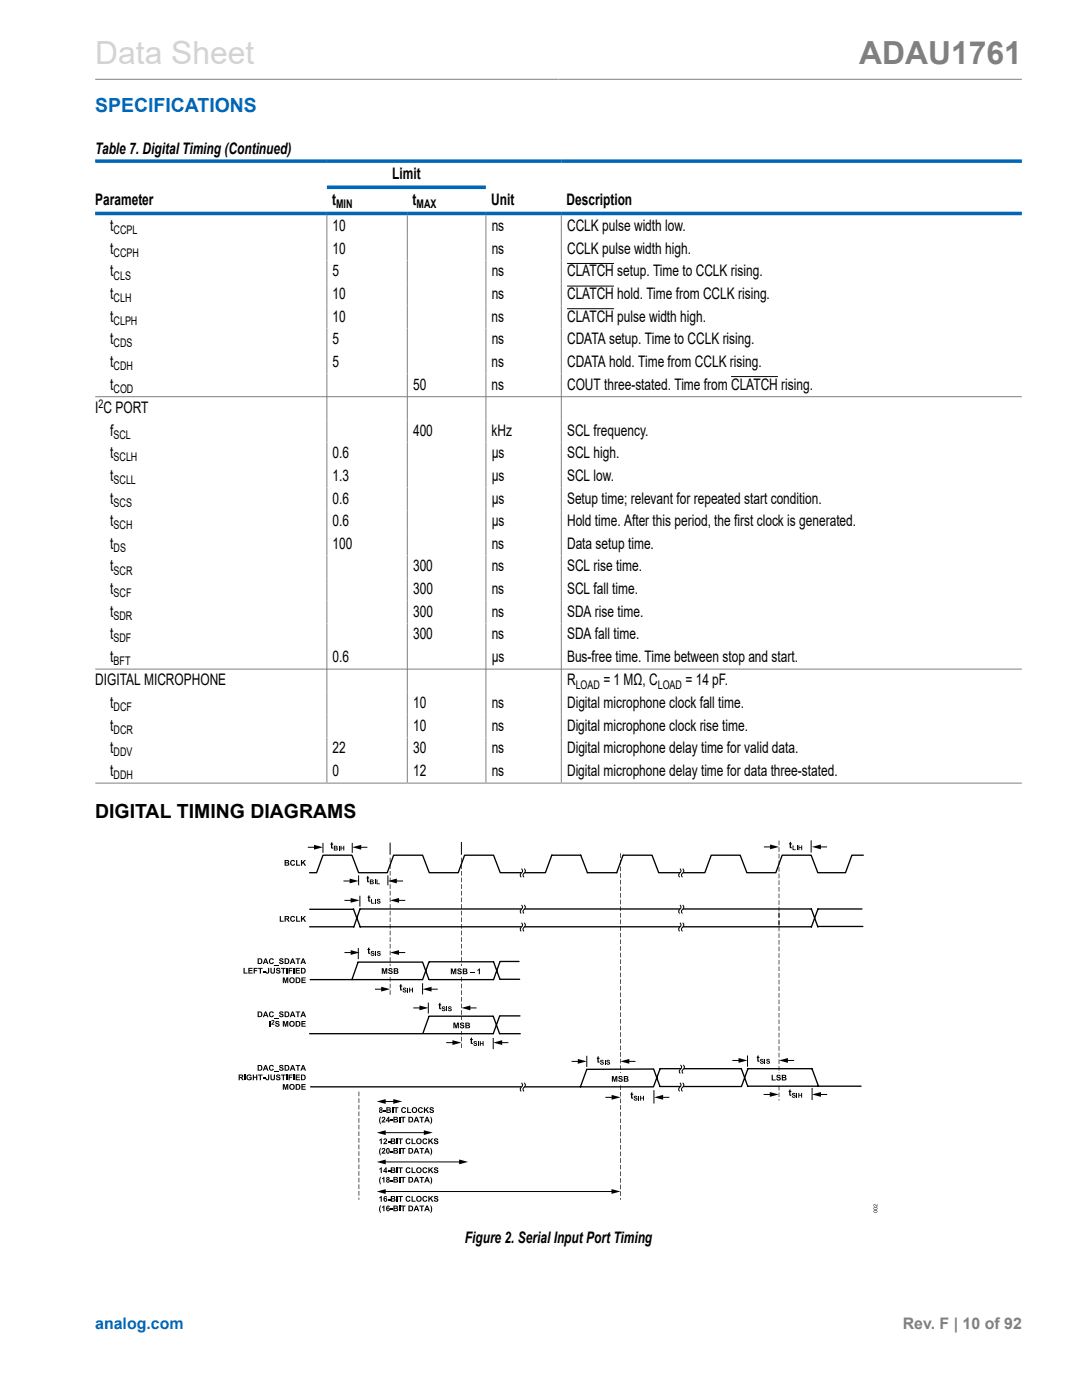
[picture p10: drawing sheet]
<svg xmlns="http://www.w3.org/2000/svg" width="216mm" height="279mm" viewBox="0 0 216 279" stroke-linecap="round" stroke-linejoin="round" font-family="sans-serif">
<defs><g id="words">
<text font-size="6.3" fill="#d3d3d3" x="19" y="12.7">Data Sheet</text>
<text font-size="6.3" fill="#808080" x="171.4" y="12.7">ADAU1761</text>
<text font-size="3.9" fill="#0067b8" x="19" y="22.3">SPECIFICATIONS</text>
<text font-size="3.9" x="19" y="163.3">DIGITAL TIMING DIAGRAMS</text>
<g font-size="3.2">
<text x="19" y="30.8">Table 7. Digital Timing (Continued)</text>
<text x="78.2" y="35.7">Limit</text>
<text x="19" y="40.9">Parameter</text>
<text x="66.3" y="40.9">t</text>
<text x="82.3" y="40.9">t</text>
<text x="98" y="40.9">Unit</text>
<text x="113.1" y="40.9">Description</text>
<text x="22" y="46.1">t</text>
<text x="66.4" y="46.1">10</text>
<text x="98.1" y="46.1">ns</text>
<text x="113.2" y="46.1">CCLK pulse width low.</text>
<text x="22" y="50.6">t</text>
<text x="66.4" y="50.6">10</text>
<text x="98.1" y="50.6">ns</text>
<text x="113.2" y="50.6">CCLK pulse width high.</text>
<text x="22" y="55.2">t</text>
<text x="22" y="59.7">t</text>
<text x="66.4" y="59.7">10</text>
<text x="66.4" y="55.2">5</text>
<text x="98.1" y="59.7">ns</text>
<text x="98.1" y="55.2">ns</text>
<text x="113.2" y="59.7">CLATCH hold. Time from CCLK rising.</text>
<text x="113.2" y="55.2">CLATCH setup. Time to CCLK rising.</text>
<text x="22" y="64.2">t</text>
<text x="66.4" y="64.2">10</text>
<text x="98.1" y="64.2">ns</text>
<text x="113.1" y="64.2">CLATCH pulse width high.</text>
<text x="22" y="68.7">t</text>
<text x="66.4" y="68.7">5</text>
<text x="98.1" y="68.7">ns</text>
<text x="113.2" y="68.7">CDATA setup. Time to CCLK rising.</text>
<text x="22" y="77.7">t</text>
<text x="22" y="73.2">t</text>
<text x="66.4" y="73.2">5</text>
<text x="82.4" y="77.7">50</text>
<text x="98.1" y="73.2">ns</text>
<text x="98.1" y="77.7">ns</text>
<text x="113.1" y="73.2">CDATA hold. Time from CCLK rising.</text>
<text x="113.1" y="77.7">COUT three-stated. Time from CLATCH rising.</text>
<text x="19" y="82.4">I C PORT</text>
<text x="22" y="86.9">f</text>
<text x="82.4" y="86.9">400</text>
<text x="98.1" y="86.9">kHz</text>
<text x="113.1" y="86.9">SCL frequency.</text>
<text x="22" y="91.5">t</text>
<text x="22" y="96">t</text>
<text x="66.4" y="96">1.3</text>
<text x="66.4" y="91.5">0.6</text>
<text x="98.1" y="96">µs</text>
<text x="98.1" y="91.5">µs</text>
<text x="113.2" y="96">SCL low.</text>
<text x="113.2" y="91.5">SCL high.</text>
<text x="22" y="100.5">t</text>
<text x="66.4" y="100.5">0.6</text>
<text x="98.1" y="100.5">µs</text>
<text x="113.2" y="100.5">Setup time; relevant for repeated start condition.</text>
<text x="22" y="105">t</text>
<text x="66.4" y="105">0.6</text>
<text x="98.1" y="105">µs</text>
<text x="113.2" y="105">Hold time. After this period, the first clock is generated.</text>
<text x="22" y="109.5">t</text>
<text x="66.4" y="109.5">100</text>
<text x="98.1" y="109.5">ns</text>
<text x="113.2" y="109.5">Data setup time.</text>
<text x="22" y="118.6">t</text>
<text x="22" y="114">t</text>
<text x="82.4" y="114">300</text>
<text x="82.4" y="118.6">300</text>
<text x="98.1" y="114">ns</text>
<text x="98.1" y="118.6">ns</text>
<text x="113.1" y="114">SCL rise time.</text>
<text x="113.2" y="118.6">SCL fall time.</text>
<text x="22" y="123.1">t</text>
<text x="82.4" y="123.1">300</text>
<text x="98.1" y="123.1">ns</text>
<text x="113.2" y="123.1">SDA rise time.</text>
<text x="22" y="127.6">t</text>
<text x="82.4" y="127.6">300</text>
<text x="98.1" y="127.6">ns</text>
<text x="113.2" y="127.6">SDA fall time.</text>
<text x="19" y="136.8">DIGITAL MICROPHONE</text>
<text x="22" y="132.1">t</text>
<text x="66.4" y="132.1">0.6</text>
<text x="98.1" y="132.1">µs</text>
<text x="113.2" y="132.1">Bus-free time. Time between stop and start.</text>
<text x="113.2" y="136.8">R</text>
<text x="120.4" y="136.8">= 1 MΩ, C</text>
<text x="136.8" y="136.8">= 14 pF.</text>
<text x="22" y="141.3">t</text>
<text x="82.4" y="141.3">10</text>
<text x="98.1" y="141.3">ns</text>
<text x="113.2" y="141.3">Digital microphone clock fall time.</text>
<text x="22" y="145.8">t</text>
<text x="82.4" y="145.8">10</text>
<text x="98.1" y="145.8">ns</text>
<text x="113.1" y="145.8">Digital microphone clock rise time.</text>
<text x="22" y="150.3">t</text>
<text x="22" y="154.9">t</text>
<text x="66.4" y="154.9">0</text>
<text x="66.4" y="150.3">22</text>
<text x="82.4" y="154.9">12</text>
<text x="82.4" y="150.3">30</text>
<text x="98.1" y="154.9">ns</text>
<text x="98.1" y="150.3">ns</text>
<text x="113.1" y="154.9">Digital microphone delay time for data three-stated.</text>
<text x="113.2" y="150.3">Digital microphone delay time for valid data.</text>
<text x="92.8" y="248.1">Figure 2. Serial Input Port Timing</text>
</g>
<text font-size="3.2" fill="#0067b8" x="19" y="265.3">analog.com</text>
<text font-size="3.2" fill="#808080" x="180.1" y="265.3">Rev. F | 10 of 92</text>
<g font-size="2.4">
<text x="67.1" y="41.5">MIN</text>
<text x="83.1" y="41.5">MAX</text>
<text x="22.7" y="46.8">CCPL</text>
<text x="22.7" y="51.3">CCPH</text>
<text x="22.7" y="55.8">CLS</text>
<text x="22.7" y="60.3">CLH</text>
<text x="22.7" y="64.8">CLPH</text>
<text x="22.7" y="69.3">CDS</text>
<text x="22.7" y="73.9">CDH</text>
<text x="19.7" y="81.4">2</text>
<text x="22.7" y="78.4">COD</text>
<text x="22.7" y="87.6">SCL</text>
<text x="22.7" y="92.1">SCLH</text>
<text x="22.7" y="96.6">SCLL</text>
<text x="22.7" y="101.1">SCS</text>
<text x="22.7" y="105.6">SCH</text>
<text x="22.7" y="110.2">DS</text>
<text x="22.7" y="119.2">SCF</text>
<text x="22.7" y="114.7">SCR</text>
<text x="22.7" y="123.7">SDR</text>
<text x="22.7" y="128.2">SDF</text>
<text x="22.7" y="132.7">BFT</text>
<text x="114.9" y="137.4">LOAD</text>
<text x="131.2" y="137.4">LOAD</text>
<text x="22.7" y="141.9">DCF</text>
<text x="22.7" y="146.5">DCR</text>
<text x="22.7" y="151">DDV</text>
<text x="22.7" y="155.5">DDH</text>
</g>
</g></defs>
<path d="M19 15.8h184.9M65.2 43v113.2M81.3 43v113.2M97 43v113.2M112 43v113.2M19 79.2h184.9M19 133.5h184.9M19 156.3h184.9" fill="none" stroke="#808080" stroke-width=".2"/>
<path d="M113.2 52.6h9.3M113.2 57.1h9.3M113.2 61.6h9.3M145.9 75.2h9.3M64.4 168.3v1.8M70.3 168.3v1.8M71.8 178.9v1.9M77.8 168.3v2.2M92.1 168.1v2.4M71.5 189.3v2M155.4 182.2v.8M155.4 183.8v.8" fill="none" stroke="#000" stroke-width=".2"/>
<path d="M19 32.2h184.9M65.2 37.4h31.8M19 42.6h184.9" fill="none" stroke="#0067b8" stroke-width=".71"/>
<path d="M61.8 181.5h8.7l1.4 3.5h90M61.8 185h8.7M71.8 181.5l-1.2 3.5M71.9 181.4h90M161.9 181.5l1.3 3.5M163.2 181.5l-1.3 3.5M163.3 181.4h8.6M163.3 184.9h8.8" fill="none" stroke="#000" stroke-width=".26"/>
<g fill="#000">
<path d="M58 171.8l.6-.2 .3 .3-.2 .1-.1-.1a.33 .33 0 0 0-.5 .3 .33 .33 0 0 0 .5 .3l.1-.1h.2a.55 .55 0 0 1-.9 .2 .55 .55 0 0 1 0-.8zM59.1 171.6h.2v1h.6v.2h-.8zM60.1 171.6h.2v.5l.4-.5h.4l-.5 .5 .5 .7h-.3l-.3-.6-.2 .2v.4h-.2zM48.6 193.2h.2v.9h.6v.2h-.8zM49.6 193.2h.8v.2h-.6v.2h.6v.2h-.6v.3h.6v.2h-.8zM50.6 193.2h.8v.2h-.6v.2h.5v.2h-.5v.5h-.2zM51.5 193.2h.9v.2h-.3v.9h-.3v-.9h-.3zM52.5 193.8h.5v.2h-.5zM53.5 193.2h.2v.7a.37 .37 0 0 1-.3 .4 .37 .37 0 0 1-.4-.4l.5 .2zM54 193.2h.2v.6a.24 .24 0 0 0 .2 .3 .24 .24 0 0 0 .2-.3v-.6h.3v.6a.46 .46 0 0 1-.5 .5 .46 .46 0 0 1-.4-.5zM53.8 191.4l.6-.1 .2 .3h-.2l-.1-.1a.33 .33 0 0 0-.4 .3 .33 .33 0 0 0 .5 .3v-.1h.2a.55 .55 0 0 1-.8 .3 .55 .55 0 0 1 0-.9zM54.7 192.6h.9v.1h-.9z"/>
<path d="M55.2 193.2h.5l.2 .1v.2h-.2l-.3-.2-.1 .1 .1 .1a.43 .43 0 0 1 .6 .6 .43 .43 0 0 1-.8 .1l-.1-.3h.2a.22 .22 0 0 0 .2 .3 .22 .22 0 0 0 .2-.3 .43 .43 0 0 1-.5-.2 .43 .43 0 0 1 0-.5zM55.8 191.3h.5l.2 .1 .1 .2h-.3l-.3-.2-.1 .1 .1 .1a.43 .43 0 0 1 .6 .6 .43 .43 0 0 1-.8 .1l-.1-.3h.2a.22 .22 0 0 0 .2 .3 .22 .22 0 0 0 .2-.3 .43 .43 0 0 1-.5-.2 .43 .43 0 0 1 0-.5zM55.8 182.8h.3v1h.5v.1h-.8zM56.1 193.2h.9v.2h-.3v.9h-.3v-.9h-.3zM56.4 195.1h.4l.2 .7 .2-.7h.3v1.1h-.2v-.9l-.2 .9h-.2l-.3-.9v.9h-.2zM57.1 193.2h.3v1.1h-.3zM57.6 193.2h.8v.2h-.6v.2h.5v.2h-.5v.5h-.2zM58.5 193.2h.3v1.1h-.3zM58 182.9l.6-.1 .3 .3-.2 .1-.1-.2a.33 .33 0 0 0-.5 .4 .33 .33 0 0 0 .5 .2l.1-.1 .2 .1a.55 .55 0 0 1-.9 .2 .55 .55 0 0 1 0-.9zM59 193.2h.8v.2h-.6v.2h.6v.2h-.6v.3h.7v.2h-.9zM59.1 182.8h.2v1h.6v.1h-.8zM59 191.3h.9v.1h-.3v1h-.3v-1h-.3z"/>
<path d="M60.1 182.8h.2v.5l.4-.5h.4l-.5 .5 .5 .6h-.3l-.3-.5-.2 .2v.3h-.2zM60.1 195.1h.9v.2h-.6v.2h.5v.2h-.5v.3h.6v.2h-.9z"/>
<path d="M56.8 171.6l.8 .1 .1 .2-.2 .3a.35 .35 0 0 1 .2 .5 .35 .35 0 0 1-.5 .1h-.4zM57 171.8v.3l.5-.1-.1-.2zM57 172.3v.3l.5-.1-.1-.2z"/>
<path d="M51.4 191.3h.4a.57 .57 0 0 1 .6 .5 .57 .57 0 0 1-.6 .6h-.4zM51.6 191.4v.8a.39 .39 0 0 0 .5-.4 .39 .39 0 0 0-.5-.4z"/>
<path d="M52.9 191.3h.2l.5 1.1h-.3l-.1-.3h-.4l-.1 .3h-.3zM53 191.5l-.2 .4h.4z"/>
<path d="M56.8 191.3h.4a.57 .57 0 0 1 .5 .5 .57 .57 0 0 1-.5 .6h-.4zM57 191.4v.8a.39 .39 0 0 0 .5-.4 .39 .39 0 0 0-.5-.4z"/>
<path d="M56.8 182.8h.5a.33 .33 0 0 1 .4 .2 .33 .33 0 0 1-.3 .4l.4 .5h-.3l-.4-.4-.1 .4h-.2zM57 183v.3l.5-.1-.1-.2z"/>
<path d="M57.7 195.6a.6 .6 0 0 1 1.2 0 .6 .6 0 0 1-1.2 0zM57.9 195.6a.4 .4 0 0 0 .8 0 .4 .4 0 0 0-.8 0z"/>
<path d="M58.3 191.3h.2l.5 1.1h-.3l-.1-.3h-.4l-.1 .3h-.3zM58.4 191.5l-.2 .4h.3z"/>
<path d="M59 195.1h.4a.57 .57 0 0 1 .5 .5 .57 .57 0 0 1-.5 .6h-.4zM59.2 195.3v.7a.39 .39 0 0 0 .5-.4 .39 .39 0 0 0-.5-.3z"/>
<path d="M60 193.2h.5a.57 .57 0 0 1 .5 .5 .57 .57 0 0 1-.5 .6h-.5zM60.3 193.4v.7a.39 .39 0 0 0 .5-.4 .39 .39 0 0 0-.5-.3z"/>
<path d="M60.4 191.3h.2l.5 1.1h-.3l-.1-.3h-.4l-.1 .3h-.3zM60.5 191.5l-.2 .4h.4z"/>
</g>
<path d="M153 214.2h4.8v1.9h-4.8z" fill="#fff"/>
<g fill="#000">
<path d="M66 168.2l.3-.2v.4h.2v.2h-.2v.5l.2 .2-.4-.1-.1-.6h-.1zM67.6 168.8h.2v.9h-.2zM67.9 168.8h.2v.4h.4v-.4h.2v.9h-.2v-.4h-.4v.4h-.2zM48.8 214.4h.2v1.2h-.2zM49.3 214.6l.6-.2 .3 .4h-.2a.32 .32 0 0 0-.5 0 .32 .32 0 0 0 0 .4 .32 .32 0 0 0 .5 0h-.3v-.2h.5v.4a.62 .62 0 0 1-.9 .1 .62 .62 0 0 1 0-.9zM50.4 214.4h.3v.5h.4v-.5h.2v1.2h-.2v-.5h-.4v.5h-.3zM51.5 214.4h.9v.2h-.3v1h-.3v-1h-.3zM52.5 215.1h.5v.2h-.5zM53.5 214.4h.2v.8a.37 .37 0 0 1-.3 .4 .37 .37 0 0 1-.4-.4l.5 .2zM53.7 203.8h.3v1.1h-.3zM54 214.4h.2v.7a.24 .24 0 0 0 .2 .3 .24 .24 0 0 0 .2-.3v-.7h.3v.6a.46 .46 0 0 1-.5 .6 .46 .46 0 0 1-.4-.5zM53.8 202l.6-.1 .2 .3h-.2l-.1-.1a.33 .33 0 0 0-.4 .3 .33 .33 0 0 0 .5 .3v-.1h.2a.55 .55 0 0 1-.8 .3 .55 .55 0 0 1 0-.9z"/>
<path d="M53.8 212.7l.6-.1 .2 .3h-.2l-.1-.1a.33 .33 0 0 0-.4 .3 .33 .33 0 0 0 .5 .3v-.1h.2a.55 .55 0 0 1-.8 .2 .55 .55 0 0 1 0-.8zM54.7 203.2h.9v.1h-.9zM54.7 213.8h.9v.2h-.9zM54.2 203.6a.37 .37 0 0 1 .5 .3 .37 .37 0 0 1-.3 .4h.4v.2h-.7l.2-.3a.32 .32 0 0 0 .2-.5l-.4 .1zM55 203.8h.5l.2 .1 .1 .2h-.3l-.3-.2-.1 .1 .1 .2a.43 .43 0 0 1 .6 .5 .43 .43 0 0 1-.8 .1l-.1-.3h.2a.22 .22 0 0 0 .2 .3 .22 .22 0 0 0 .2-.3 .43 .43 0 0 1-.5-.2 .43 .43 0 0 1 0-.5zM55.2 214.5l.5-.1 .2 .2v.2h-.2l-.3-.2-.1 .1 .1 .1a.43 .43 0 0 1 .6 .6 .43 .43 0 0 1-.8 .1l-.1-.3h.2a.22 .22 0 0 0 .2 .2 .22 .22 0 0 0 .2-.2 .43 .43 0 0 1-.5-.2 .43 .43 0 0 1 0-.5zM55.8 201.9h.5l.2 .1 .1 .2h-.3l-.3-.2-.1 .1 .1 .1a.43 .43 0 0 1 .6 .6 .43 .43 0 0 1-.8 .1l-.1-.3h.2a.22 .22 0 0 0 .2 .3 .22 .22 0 0 0 .2-.3 .43 .43 0 0 1-.5-.2 .43 .43 0 0 1 0-.5zM55.8 212.6l.5-.1 .2 .2 .1 .2h-.3l-.3-.2-.1 .1 .1 .1a.43 .43 0 0 1 .6 .6 .43 .43 0 0 1-.8 .1l-.1-.3h.2a.22 .22 0 0 0 .2 .2 .22 .22 0 0 0 .2-.2 .43 .43 0 0 1-.5-.2 .43 .43 0 0 1 0-.5zM56.1 214.4h.9v.2h-.3v1h-.3v-1h-.3zM56.4 203.8h.4l.2 .7 .2-.7h.3v1.1h-.2v-.9l-.2 .9h-.2l-.3-.9v.9h-.2zM56.4 216.4h.4l.2 .7 .2-.7h.3v1.1h-.2v-.9l-.2 .9h-.2l-.3-.9v.9h-.2zM57.1 214.4h.3v1.2h-.3z"/>
<path d="M57.6 214.4h.8v.2h-.6v.3h.5v.2h-.5v.5h-.2zM58.5 214.4h.3v1.2h-.3zM59 214.4h.8v.2h-.6v.3h.6v.2h-.6v.3h.7v.2h-.9zM59 201.9h.9v.2h-.3v.9h-.3v-.9h-.3zM59 212.5h.9v.2h-.3v1h-.3v-1h-.3zM60.1 203.8h.9v.2h-.6v.2h.5v.2h-.5v.3h.6v.2h-.9zM60.1 216.4h.9v.1h-.6v.3h.5v.2h-.5v.3h.6v.2h-.9z"/>
<path d="M66.6 168.8l.7 .1-.1 .3 .2 .3-.1 .2h-.7zM66.8 168.9v.3l.4-.1-.1-.1zM66.8 169.3v.3l.4-.1-.1-.2z"/>
<path d="M47.6 214.4h.5a.33 .33 0 0 1 .4 .3 .33 .33 0 0 1-.3 .4l.4 .5h-.2l-.5-.5-.1 .5h-.2zM47.8 214.6v.3h.5l-.1-.2z"/>
<path d="M51.4 201.9h.4a.57 .57 0 0 1 .6 .5 .57 .57 0 0 1-.6 .6h-.4zM51.6 202.1v.7a.39 .39 0 0 0 .5-.4 .39 .39 0 0 0-.5-.3z"/>
<path d="M51.4 212.5h.4a.57 .57 0 0 1 .6 .6 .57 .57 0 0 1-.6 .6h-.4zM51.6 212.7v.8a.39 .39 0 0 0 .5-.4 .39 .39 0 0 0-.5-.4z"/>
<path d="M52.9 201.9h.2l.5 1.1h-.3l-.1-.3h-.4l-.1 .3h-.3zM53 202.1l-.2 .4h.4z"/>
<path d="M52.9 212.5h.2l.5 1.2h-.3l-.1-.3h-.4l-.1 .3h-.3zM53 212.8l-.2 .4h.4z"/>
<path d="M56.8 201.9h.4a.57 .57 0 0 1 .5 .5 .57 .57 0 0 1-.5 .6h-.4zM57 202.1v.7a.39 .39 0 0 0 .5-.4 .39 .39 0 0 0-.5-.3z"/>
<path d="M56.8 212.5h.4a.57 .57 0 0 1 .5 .6 .57 .57 0 0 1-.5 .6h-.4zM57 212.7v.8a.39 .39 0 0 0 .5-.4 .39 .39 0 0 0-.5-.4z"/>
<path d="M57.7 204.3a.6 .6 0 0 1 1.2 0 .6 .6 0 0 1-1.2 0zM57.9 204.3a.4 .4 0 0 0 .8 0 .4 .4 0 0 0-.8 0z"/>
<path d="M57.7 216.9a.6 .6 0 0 1 1.2 0 .6 .6 0 0 1-1.2 0zM57.9 216.9a.4 .4 0 0 0 .8 0 .4 .4 0 0 0-.8 0z"/>
<path d="M58.3 201.9h.2l.5 1.1h-.3l-.1-.3h-.4l-.1 .3h-.3zM58.4 202.1l-.2 .4h.3z"/>
<path d="M58.3 212.5h.2l.5 1.2h-.3l-.1-.3h-.4l-.1 .3h-.3zM58.4 212.8l-.2 .4h.3z"/>
<path d="M59 203.8h.4a.57 .57 0 0 1 .5 .5 .57 .57 0 0 1-.5 .6h-.4zM59.2 204v.7a.39 .39 0 0 0 .5-.4 .39 .39 0 0 0-.5-.3z"/>
<path d="M59 216.4h.4a.57 .57 0 0 1 .5 .5 .57 .57 0 0 1-.5 .6h-.4zM59.2 216.5v.8a.39 .39 0 0 0 .5-.4 .39 .39 0 0 0-.5-.4z"/>
<path d="M60 214.4h.5a.57 .57 0 0 1 .5 .6 .57 .57 0 0 1-.5 .6h-.5zM60.3 214.6v.8a.39 .39 0 0 0 .5-.4 .39 .39 0 0 0-.5-.4z"/>
<path d="M60.4 201.9h.2l.5 1.1h-.3l-.1-.3h-.4l-.1 .3h-.3zM60.5 202.1l-.2 .4h.4z"/>
<path d="M60.4 212.5h.2l.5 1.2h-.3l-.1-.3h-.4l-.1 .3h-.3zM60.5 212.8l-.2 .4h.4z"/>
</g>
<path d="M71.6 174.8v1.8M77.4 174.8v1.8" fill="none" stroke="#000" stroke-width=".2"/>
<g fill="#fff">
<path d="M75 193h5.6v1.8h-5.6z"/>
<path d="M88.6 193h7.4v1.9h-7.4z"/>
</g>
<path d="M84.3 196.3v2.1M85.5 200.2v2" fill="none" stroke="#000" stroke-width=".2"/>
<path d="M89.3 203.6h5.6v2.1h-5.6z" fill="#fff"/>
<path d="M98.4 207.2v2.1M117.1 210.8v2M130.5 217.7v2.4M149.2 210.7v2.1M162 217.2v2.2" fill="none" stroke="#000" stroke-width=".2"/>
<g fill="none" stroke="#000" stroke-width=".26">
<path d="M124.3 170.7l-1.2 3.5h-5.9l-1.3-3.5h-5.8l-1.3 3.5h-9l-1.3-3.5h-5.8l-1.3 3.5h-5.7l-1.4-3.5h-5.8l-1.2 3.5h-5.7l-1.4-3.5h-5.8l-1.2 3.5h-1.4M124.4 170.7h5.7l1.3 3.5h9.2l1.3-3.5h5.8l1.3 3.5h5.8l1.3-3.5h5.8l1.3 3.5h5.5l1.3-3.5h2.3M71.4 192h12.8M71.4 192.1l-1.2 3.4M84.3 192l1.3 3.5M85.6 192l-1.3 3.5h-22.4M85.7 191.9h12.8l1.3 3.5M99.8 191.9l-1.3 3.6h-12.8M99.8 191.9h3.8M99.8 195.4h3.9M62 216.9h68.4M85.6 202.8h12.8"/>
<path d="M85.6 202.9l-1.2 3.3M98.4 202.8l1.3 3.5M99.7 202.8l-1.3 3.5h-36.6M99.8 206.3h4M99.8 202.7h4M130.3 213.3l-13.2 .1-1.3 3.5M130.4 213.3l1.3 3.5h16.2M131.7 213.3l-1.3 3.5M131.7 213.3h16.2M147.9 213.3l1.3 3.5M149.2 213.3l-1.3 3.5M149.2 213.3h12.8"/>
<path d="M149.3 216.8h22.5M162 213.3l1.3 3.5"/>
</g>
<path d="M121 214.4h5.5v1.9h-5.5z" fill="#fff"/>
<g fill="#000">
<path d="M62.7 168.6l1.7 .5-1.7 .5zM69.8 175.3l1.8 .5-1.8 .5zM70.3 169.1l1.8-.5v1zM73.2 174.9l.3-.1v.3h.2v.2h-.2v.5l.2 .3-.4-.1-.1-.7h-.1zM73.5 178.8l.2-.2v.4h.2v.2h-.2v.5l.2 .2-.4-.1v-.6h-.1zM74.8 175.5h.1v1h-.1zM75.1 175.5h.2v.8h.5v.2h-.7zM77.4 175.8l1.8-.5v1zM153.7 168.5l1.7 .5-1.7 .5zM157.6 168.1l.2-.1v.3h.2v.2h-.2v.5l.2 .3-.4-.1v-.7h-.1zM158.1 168.7h.2v.8h.5v.2h-.7zM158.9 168.7h.2v1h-.2z"/>
<path d="M159.3 168.7h.2v.4h.4v-.4h.2v1h-.2v-.4h-.4v.4h-.2zM162 169l1.8-.5v1zM70 179.2l1.8 .5-1.8 .5zM70 189.6l1.8 .5-1.8 .5zM73.4 189.2l.3-.1v.3h.2v.2h-.2v.5l.2 .2-.4-.1-.1-.6h-.1zM74.1 189.9l.4-.1 .2 .3-.4-.2-.1 .2a.39 .39 0 0 1 .5 .3 .39 .39 0 0 1-.3 .4 .39 .39 0 0 1-.4-.4h.1a.18 .18 0 0 0 .2 .2 .18 .18 0 0 0 .2-.2h-.1a.34 .34 0 0 1-.3-.2 .34 .34 0 0 1 0-.3zM74 179.4h.2v.8h.5v.1h-.7zM74.8 179.4h.2v.9h-.2zM74.9 189.8h.2v1h-.2zM75.3 179.4h.4l.2 .3-.4-.2-.1 .2a.39 .39 0 0 1 .5 .3 .39 .39 0 0 1-.3 .4 .39 .39 0 0 1-.4-.4h.2a.18 .18 0 0 0 .1 .2 .18 .18 0 0 0 .2-.2 .34 .34 0 0 1-.4-.2 .34 .34 0 0 1 0-.4zM75.3 189.9l.4-.1 .2 .3-.3-.2-.2 .2a.39 .39 0 0 1 .6 .3 .39 .39 0 0 1-.4 .4 .39 .39 0 0 1-.4-.4h.2a.18 .18 0 0 0 .2 .2 .18 .18 0 0 0 .1-.2 .34 .34 0 0 1-.4-.2 .34 .34 0 0 1 0-.3zM76.1 196.9l1.7 .5-1.7 .5z"/>
<path d="M77.8 179.7l1.8-.5v1zM77.8 190.1l1.8-.5v1zM79.8 196.5l.3-.1v.3h.2v.2h-.2v.5l.2 .2h-.5v-.7h-.1zM80.5 197.2l.4-.1 .2 .3-.4-.1-.1 .1a.39 .39 0 0 1 .5 .3 .39 .39 0 0 1-.3 .4 .39 .39 0 0 1-.5-.3l.2-.1a.18 .18 0 0 0 .2 .2 .18 .18 0 0 0 .2-.2h-.1a.34 .34 0 0 1-.3-.1 .34 .34 0 0 1 0-.4zM81.3 197.1h.2v1h-.2zM81.6 197.1h.2v.4h.4v-.4h.2v1h-.2v-.5h-.4v.5h-.2zM84.3 197.4l1.8-.5v1zM75.2 219.8l1.8-.4v.9zM83.7 200.7l1.8 .4-1.8 .5zM87.6 200.3l.3-.2v.3h.1v.2h-.1v.5l.2 .3-.5-.1v-.7h-.1zM88.3 200.9h.4l.2 .2-.4-.1-.1 .1a.39 .39 0 0 1 .5 .3 .39 .39 0 0 1-.3 .5 .39 .39 0 0 1-.5-.4h.2a.18 .18 0 0 0 .2 .2 .18 .18 0 0 0 .2-.3h-.1a.34 .34 0 0 1-.3-.1 .34 .34 0 0 1 0-.4zM89.1 200.9h.1v.9h-.1z"/>
<path d="M89.5 200.9h.4l.2 .2-.3-.1-.2 .1a.39 .39 0 0 1 .5 .3 .39 .39 0 0 1-.3 .5 .39 .39 0 0 1-.4-.4h.2a.18 .18 0 0 0 .2 .2 .18 .18 0 0 0 .1-.3 .34 .34 0 0 1-.4-.1 .34 .34 0 0 1 0-.4zM90.3 207.6l1.8 .5-1.8 .5zM92.1 201.1l1.8-.4v.9zM93.9 207.2l.3-.2v.4h.2v.2h-.2v.5l.2 .2-.5-.1v-.6h-.1zM94.6 207.8h.4l.2 .3-.4-.2-.1 .2a.39 .39 0 0 1 .5 .2 .39 .39 0 0 1-.3 .5 .39 .39 0 0 1-.5-.4h.2a.18 .18 0 0 0 .2 .2 .18 .18 0 0 0 .2-.2h-.1a.34 .34 0 0 1-.3-.2 .34 .34 0 0 1 0-.4zM95.4 207.8h.2v.9h-.2zM95.7 207.8h.2v.4h.4v-.4h.2v.9h-.2v-.4h-.4v.4h-.2zM98.4 208.1l1.8-.5v1zM115.3 211.3l1.8 .5-1.8 .5zM119.2 210.9l.3-.1v.3h.1v.2h-.1v.5l.2 .3-.5-.1v-.7h-.1zM119.8 211.6l.5-.1 .2 .3-.4-.1-.1 .1a.39 .39 0 0 1 .5 .3 .39 .39 0 0 1-.4 .5 .39 .39 0 0 1-.4-.4l.2-.1a.18 .18 0 0 0 .2 .3 .18 .18 0 0 0 .2-.3h-.1a.34 .34 0 0 1-.4-.1 .34 .34 0 0 1 0-.4zM120.6 211.5h.2v1h-.2z"/>
<path d="M121.1 211.6l.4-.1 .2 .3-.4-.1-.1 .1a.39 .39 0 0 1 .5 .3 .39 .39 0 0 1-.3 .5 .39 .39 0 0 1-.4-.4l.2-.1a.18 .18 0 0 0 .1 .3 .18 .18 0 0 0 .2-.3 .34 .34 0 0 1-.4-.1 .34 .34 0 0 1 0-.4zM122 218.5l1.8 .5-1.8 .5zM123.8 211.8l1.8-.5v1zM125.9 218.1l.3-.2v.4h.1v.2h-.1v.5l.2 .2-.5-.1v-.6h-.1zM126.6 218.8l.4-.1 .2 .3-.4-.2-.1 .2a.39 .39 0 0 1 .5 .3 .39 .39 0 0 1-.3 .4 .39 .39 0 0 1-.5-.4h.2a.18 .18 0 0 0 .2 .2 .18 .18 0 0 0 .2-.2h-.1a.34 .34 0 0 1-.3-.2 .34 .34 0 0 1 0-.3zM127.4 218.7h.1v.9h-.1zM127.7 218.7h.2v.4h.4v-.4h.2v.9h-.2v-.4h-.4v.4h-.2zM130.5 219l1.8-.5v1zM147.4 211.2l1.8 .4-1.8 .5zM151.1 210.7l.3-.1v.3h.1v.2h-.1v.5l.2 .3-.5-.1v-.7h-.1zM151.8 211.4l.4-.1 .2 .3-.4-.1-.1 .1a.39 .39 0 0 1 .5 .3 .39 .39 0 0 1-.4 .5 .39 .39 0 0 1-.4-.4h.2a.18 .18 0 0 0 .2 .2 .18 .18 0 0 0 .2-.3h-.1a.34 .34 0 0 1-.3-.1 .34 .34 0 0 1 0-.4zM152.6 211.3h.1v1h-.1z"/>
<path d="M153 211.4l.4-.1 .2 .3-.3-.1-.2 .1a.39 .39 0 0 1 .5 .3 .39 .39 0 0 1-.3 .5 .39 .39 0 0 1-.4-.4h.2a.18 .18 0 0 0 .2 .2 .18 .18 0 0 0 .1-.3 .34 .34 0 0 1-.4-.1 .34 .34 0 0 1 0-.4zM153.6 217.9l1.8 .5-1.8 .5zM155.4 211.6l1.8-.4v.9zM157.5 217.5l.2-.1v.3h.2v.2h-.2v.5l.2 .3-.4-.1v-.7h-.1zM158.1 218.2l.4-.1 .2 .3-.3-.1-.2 .1a.39 .39 0 0 1 .6 .3 .39 .39 0 0 1-.4 .5 .39 .39 0 0 1-.4-.4l.2-.1a.18 .18 0 0 0 .2 .3 .18 .18 0 0 0 .1-.3 .34 .34 0 0 1-.4-.1 .34 .34 0 0 1 0-.4zM158.9 218.1h.2v1h-.2zM159.3 218.1h.2v.4h.4v-.4h.2v1h-.2v-.4h-.4v.4h-.2zM162 218.4l1.8-.5v1zM75.9 222.9h.1l-.2 .7 .2 .7a1.01 1.01 0 0 1-.1-1.4zM75.9 229.1h.1l-.2 .7 .2 .8a1.01 1.01 0 0 1-.1-1.5zM75.9 234.9h.1l-.2 .7 .2 .7a1.01 1.01 0 0 1-.1-1.4zM75.7 227.5l.5-.3v1.1h-.2v-.8l-.3 .2z"/>
<path d="M75.7 233.3l.5-.3v1.1h-.2v-.8l-.3 .2zM75.7 239l.5-.3v1.1h-.2v-.8l-.3 .2zM76.5 221.6h.5v.2h-.5zM76.2 235.2l.5-.3v1.1h-.2v-.8l-.3 .2zM76.3 223a.42 .42 0 0 1 .6 .2 .42 .42 0 0 1-.4 .6h.4v.2h-.8l.1-.2a.62 .62 0 0 0 .4-.7l-.4 .1zM76.3 229.2a.42 .42 0 0 1 .6 .2 .42 .42 0 0 1-.4 .6h.4v.2h-.8l.1-.2a.62 .62 0 0 0 .4-.7l-.4 .1zM75.2 237.8l1.8-.5v1zM75.2 231.9l1.8-.5v1zM75.2 226.1l1.8-.5v.9zM76.6 227.3a.42 .42 0 0 1 .6 .2 .42 .42 0 0 1-.3 .6h.3v.2h-.7l.1-.2a.62 .62 0 0 0 .4-.7l-.5 .1zM77.4 227.8h.4v.2h-.4zM77.4 233.6h.4v.2h-.4z"/>
<path d="M77.4 239.3h.4v.2h-.4zM77.9 223.5h.5v.2h-.5zM77.9 229.7h.5v.2h-.5zM77.9 235.5h.5v.2h-.5zM78.2 221h.3v1.1h-.3zM78.5 219.3l1.8 .5-1.8 .5zM78.6 221h.9v.2h-.3v.9h-.3v-.9h-.3zM79.1 227.2h.2v1.1h-.2zM79.1 233h.2v1.1h-.2zM79.1 238.7h.2v1.1h-.2zM79.6 222.9h.3v1.1h-.3zM79.6 229.1h.3v1.1h-.3z"/>
<path d="M79.6 234.9h.3v1.1h-.3zM79.5 227.2h.9v.2h-.4v.9h-.2v-.9h-.3zM79.5 233h.9v.2h-.4v.9h-.2v-.9h-.3zM79.5 238.7h.9v.2h-.4v.9h-.2v-.9h-.3zM80 222.9h.9v.2h-.3v.9h-.3v-.9h-.3zM80 229.1h.9v.2h-.3v.9h-.3v-.9h-.3zM80 234.9h.9v.2h-.3v.9h-.3v-.9h-.3zM80.2 221.1l.6-.1 .2 .3h-.2l-.1-.1a.33 .33 0 0 0-.4 .3 .33 .33 0 0 0 .5 .3v-.1l.2 .1a.55 .55 0 0 1-.8 .2 .55 .55 0 0 1 0-.9zM81.2 221h.3v.9h.5v.2h-.8zM81.1 227.3l.5-.1 .3 .3-.2 .1-.1-.2a.33 .33 0 0 0-.4 .4 .33 .33 0 0 0 .5 .2v-.1l.2 .1a.55 .55 0 0 1-.8 .2 .55 .55 0 0 1 0-.9zM81.1 233.1l.5-.1 .3 .3h-.2l-.1-.1a.33 .33 0 0 0-.4 .3 .33 .33 0 0 0 .5 .3v-.1l.2 .1a.55 .55 0 0 1-.8 .2 .55 .55 0 0 1 0-.9zM81.1 238.8l.5-.1 .3 .3-.2 .1-.1-.2a.33 .33 0 0 0-.4 .4 .33 .33 0 0 0 .5 .2v-.1l.2 .1a.55 .55 0 0 1-.8 .2 .55 .55 0 0 1 0-.9z"/>
<path d="M82.1 227.2h.2v.9h.6v.2h-.8zM82.1 233h.2v.9h.6v.2h-.8zM82.1 238.7h.2v.9h.6v.2h-.8zM83.7 222.9h.9v.2h-.3v.9h-.3v-.9h-.3zM83.7 229.1h.9v.2h-.3v.9h-.3v-.9h-.3zM83.7 234.9h.9v.2h-.3v.9h-.3v-.9h-.3zM83.5 221.1l.6-.1 .3 .3h-.2l-.1-.1a.33 .33 0 0 0-.5 .3 .33 .33 0 0 0 .5 .3l.1-.1 .2 .1a.55 .55 0 0 1-.9 .2 .55 .55 0 0 1 0-.9zM84.6 225.6l1.8 .4-1.8 .5zM84.6 221h.2v.5l.5-.5h.3l-.4 .4 .4 .7h-.3l-.3-.5-.2 .2v.3h-.2zM84.4 227.3l.6-.1 .3 .3-.3 .1v-.2a.33 .33 0 0 0-.5 .4 .33 .33 0 0 0 .5 .2v-.1l.3 .1a.55 .55 0 0 1-.9 .2 .55 .55 0 0 1 0-.9zM84.4 233.1l.6-.1 .3 .3h-.3v-.1a.33 .33 0 0 0-.5 .3 .33 .33 0 0 0 .5 .3v-.1l.3 .1a.55 .55 0 0 1-.9 .2 .55 .55 0 0 1 0-.9zM84.4 238.8l.6-.1 .3 .3-.3 .1v-.2a.33 .33 0 0 0-.5 .4 .33 .33 0 0 0 .5 .2v-.1l.3 .1a.55 .55 0 0 1-.9 .2 .55 .55 0 0 1 0-.9z"/>
<path d="M85.5 227.2h.2v.5l.5-.5h.3l-.5 .4 .5 .7h-.3l-.3-.5-.2 .2v.3h-.2zM85.5 233h.2v.5l.5-.5h.3l-.5 .4 .5 .7h-.3l-.3-.5-.2 .2v.3h-.2zM85.5 238.7h.2v.5l.5-.5h.3l-.5 .4 .5 .7h-.3l-.3-.5-.2 .2v.3h-.2zM85.8 221h.5l.2 .2 .1 .1h-.3l-.3-.1-.1 .1 .1 .1a.43 .43 0 0 1 .6 .5 .43 .43 0 0 1-.8 .1l-.1-.3h.2a.22 .22 0 0 0 .2 .3 .22 .22 0 0 0 .2-.3 .43 .43 0 0 1-.5-.2 .43 .43 0 0 1 0-.5zM85.8 222.9a.9 .9 0 0 1 0 1.4l.2-.7zM85.8 229.1a.9 .9 0 0 1 0 1.5l.2-.8zM85.8 234.9a.9 .9 0 0 1 0 1.4l.2-.7zM86.7 227.3l.5-.1 .2 .2v.1h-.2l-.3-.1-.1 .1 .1 .1a.43 .43 0 0 1 .6 .5 .43 .43 0 0 1-.8 .2l-.1-.3 .2-.1a.22 .22 0 0 0 .2 .3 .22 .22 0 0 0 .2-.3 .43 .43 0 0 1-.5-.1 .43 .43 0 0 1 0-.5zM86.7 233h.5l.2 .2v.1h-.2l-.3-.1-.1 .1 .1 .1a.43 .43 0 0 1 .6 .5 .43 .43 0 0 1-.8 .1l-.1-.3h.2a.22 .22 0 0 0 .2 .3 .22 .22 0 0 0 .2-.3 .43 .43 0 0 1-.5-.2 .43 .43 0 0 1 0-.5zM86.7 238.8l.5-.1 .2 .2v.1h-.2l-.3-.1-.1 .1 .1 .1a.43 .43 0 0 1 .6 .5 .43 .43 0 0 1-.8 .1l-.1-.2 .2-.1a.22 .22 0 0 0 .2 .3 .22 .22 0 0 0 .2-.3 .43 .43 0 0 1-.5-.2 .43 .43 0 0 1 0-.4zM91.6 231.4l1.8 .5-1.8 .5zM122 237.3l1.8 .5-1.8 .5z"/>
<path d="M75.9 240.6h.1l-.2 .7 .2 .8a1.01 1.01 0 0 1-.1-1.5zM76.2 240.9l.5-.3v1.1h-.2v-.8l-.3 .2zM77.9 241.2h.5v.2h-.5zM79.6 240.6h.3v1.1h-.3zM80 240.6h.9v.2h-.3v.9h-.3v-.9h-.3zM83.7 240.6h.9v.2h-.3v.9h-.3v-.9h-.3zM85.8 240.6a.9 .9 0 0 1 0 1.5l.2-.8z"/>
<path d="M73.8 175.5l.7 .1-.1 .4 .2 .2-.1 .2-.7 .1zM74 175.7v.2l.4-.1-.1-.1zM74 176.1v.2l.4-.1-.1-.1z"/>
<path d="M77.8 197.6v1h.1v-1zM77.8 196.3v.9h.1v-.9zM77.8 195v.9h.1v-.9zM77.8 193.7v.9h.1v-.9zM77.8 192.3v1h.1v-1zM77.8 191v.9h.1v-.9zM77.8 189.7v.9h.1v-.9zM77.8 188.4v.9h.1v-.9zM77.8 187.1v.9h.1v-.9zM77.8 185.7v1h.1v-1zM77.8 184.4v.9h.1v-.9zM77.8 183.1v.9h.1v-.9zM77.8 181.8v.9h.1v-.9zM77.8 180.4v1h.1v-1zM77.8 179.1v.9h.1v-.9zM77.8 177.8v.9h.1v-.9zM77.8 176.5v.9h.1v-.9zM77.8 175.1v1h.1v-1zM77.8 173.8v1h.1v-1zM77.8 172.5v.9h.1v-.9zM77.8 171.2v.9h.1v-.9z"/>
<path d="M92 208.2v.9h.1v-.9zM92 206.9v.9h.1v-.9zM92 205.6v.9h.1v-.9zM92 204.3v.9h.1v-.9zM92 202.9v1h.1v-1zM92 201.6v.9h.1v-.9zM92 200.3v.9h.1v-.9zM92 199v.9h.1v-.9zM92 197.6v1h.1v-1zM92 196.3v.9h.1v-.9zM92 195v.9h.1v-.9zM92 193.7v.9h.1v-.9zM92 192.3v1h.1v-1zM92 191v.9h.1v-.9zM92 189.7v.9h.1v-.9zM92 188.4v.9h.1v-.9zM92 187.1v.9h.1v-.9zM92 185.7v1h.1v-1zM92 184.4v.9h.1v-.9zM92 183.1v.9h.1v-.9zM92 181.8v.9h.1v-.9zM92 180.4v1h.1v-1zM92 179.1v.9h.1v-.9zM92 177.8v.9h.1v-.9zM92 176.5v.9h.1v-.9zM92 175.1v1h.1v-1zM92 173.8v1h.1v-1zM92 172.5v.9h.1v-.9zM92 171.2v.9h.1v-.9z"/>
<path d="M155.4 219.3v.3h.1v-.3zM155.4 218v.9h.1v-.9zM155.4 216.7v.9h.1v-.9zM155.4 215.4v.9h.1v-.9zM155.4 214.1v.9h.1v-.9zM155.4 212.7v1h.1v-1zM155.4 211.4v.9h.1v-.9zM155.4 210.1v.9h.1v-.9zM155.4 208.8v.9h.1v-.9zM155.4 207.4v1h.1v-1zM155.4 206.1v.9h.1v-.9zM155.4 204.8v.9h.1v-.9zM155.4 203.5v.9h.1v-.9zM155.4 202.1v1h.1v-1zM155.4 200.8v.9h.1v-.9zM155.4 199.5v.9h.1v-.9zM155.4 198.2v.9h.1v-.9zM155.4 196.9v.9h.1v-.9zM155.4 195.5v1h.1v-1zM155.4 194.2v.9h.1v-.9zM155.4 192.9v.9h.1v-.9zM155.4 191.6v.9h.1v-.9zM155.4 190.2v1h.1v-1zM155.4 188.9v.9h.1v-.9zM155.4 187.6v.9h.1v-.9zM155.4 186.3v.9h.1v-.9zM155.4 184.9v1h.1v-1zM155.4 183.6v1h.1v-1zM155.4 182.3v.9h.1v-.9zM155.4 181v.9h.1v-.9zM155.4 179.7v.9h.1v-.9zM155.4 178.3v1h.1v-1zM155.4 177v.9h.1v-.9zM155.4 175.7v.9h.1v-.9zM155.4 174.4v.9h.1v-.9zM155.4 173v1h.1v-1zM155.4 171.7v.9h.1v-.9zM155.4 170.4v.9h.1v-.9zM155.4 169.1v.9h.1v-.9zM155.4 167.8v.9h.1v-.9z"/>
<path d="M71.6 239v.4h.1v-.4zM71.6 237.7v.9h.1v-.9zM71.6 236.4v.9h.1v-.9zM71.6 235v1h.1v-1zM71.6 233.7v1h.1v-1zM71.6 232.4v.9h.1v-.9zM71.6 231.1v.9h.1v-.9zM71.6 229.8v.9h.1v-.9zM71.6 228.4v1h.1v-1zM71.6 227.1v.9h.1v-.9zM71.6 225.8v.9h.1v-.9zM71.6 224.5v.9h.1v-.9zM71.6 223.1v1h.1v-1zM71.6 221.8v.9h.1v-.9zM71.6 220.5v.9h.1v-.9zM71.6 219.2v.9h.1v-.9zM71.6 217.9v.9h.1v-.9z"/>
<path d="M75.7 221.1a.32 .32 0 0 1 .5-.1 .32 .32 0 0 1 0 .5 .34 .34 0 0 1 .1 .5 .34 .34 0 0 1-.6 0 .34 .34 0 0 1 .1-.5l-.1-.2zM75.8 221.8a.2 .2 0 0 0 .4 0 .2 .2 0 0 0-.4 0zM75.9 221.3a.14 .14 0 0 0 .2 0 .14 .14 0 0 0-.2 0z"/>
<path d="M77 233h.1v.7h.2l-.2 .4h-.2v-.2h-.4zM76.9 233.3l-.2 .4h.2z"/>
<path d="M77.1 221h.8l.1 .3-.2 .2a.35 .35 0 0 1 .2 .5 .35 .35 0 0 1-.5 .1h-.4zM77.3 221.2v.2l.4-.1v-.1zM77.3 221.6v.3l.5-.1-.1-.2z"/>
<path d="M77.2 235a.32 .32 0 0 1 .4-.1 .32 .32 0 0 1 0 .5 .34 .34 0 0 1 .1 .5 .34 .34 0 0 1-.6 0 .34 .34 0 0 1 .1-.5l-.1-.2zM77.2 235.7a.2 .2 0 0 0 .4 0 .2 .2 0 0 0-.4 0zM77.3 235.2a.14 .14 0 0 0 .2 0 .14 .14 0 0 0-.2 0z"/>
<path d="M76.6 238.8l.4-.1 .2 .3-.4-.1-.1 .3a.37 .37 0 0 1 .5 .2 .37 .37 0 0 1-.3 .5 .37 .37 0 0 1-.4-.4zM76.8 239.5a.19 .19 0 0 0 .3 0 .19 .19 0 0 0-.3 0z"/>
<path d="M77.1 229.2a.46 .46 0 0 1 .6 .1 .46 .46 0 0 1 .1 .6 .39 .39 0 0 1-.5 .3 .39 .39 0 0 1-.3-.5zM77.3 229.3v.5l.1 .3 .1-.6z"/>
<path d="M77.5 222.9h.2v.7h.1l-.1 .4h-.2v-.2h-.5zM77.5 223.2l-.3 .4h.3z"/>
<path d="M78 227.2l.7 .1 .2 .2-.2 .2a.35 .35 0 0 1 .2 .5 .35 .35 0 0 1-.5 .1h-.4zM78.2 227.4v.2h.4v-.2zM78.2 227.8v.3l.5-.1-.1-.1z"/>
<path d="M78 233h.7l.2 .3-.2 .2a.35 .35 0 0 1 .2 .5 .35 .35 0 0 1-.5 .1h-.4zM78.2 233.2v.2l.4-.1v-.1zM78.2 233.6v.3l.5-.1-.1-.2z"/>
<path d="M78 238.7h.7l.2 .3-.2 .2a.35 .35 0 0 1 .2 .5 .35 .35 0 0 1-.5 .1h-.4zM78.2 238.9v.2h.4v-.2zM78.2 239.3v.3l.5-.1-.1-.2z"/>
<path d="M78.5 222.9h.8l.1 .3-.2 .2a.35 .35 0 0 1 .2 .5 .35 .35 0 0 1-.5 .1h-.4zM78.7 223.1v.2l.5-.1-.1-.1zM78.7 223.5v.3l.5-.1-.1-.2z"/>
<path d="M78.5 229.1l.8 .1 .1 .2-.2 .2a.35 .35 0 0 1 .2 .5 .35 .35 0 0 1-.5 .1h-.4zM78.7 229.3v.3l.5-.1-.1-.2zM78.7 229.7v.3h.5l-.1-.2z"/>
<path d="M78.5 234.9h.8l.1 .3-.2 .2a.35 .35 0 0 1 .2 .5 .35 .35 0 0 1-.5 .1h-.4zM78.7 235.1v.2l.5-.1-.1-.1zM78.7 235.5v.3l.5-.1-.1-.2z"/>
<path d="M81.5 222.9h.4a.57 .57 0 0 1 .5 .5 .57 .57 0 0 1-.5 .6h-.4zM81.7 223.1v.7a.39 .39 0 0 0 .5-.4 .39 .39 0 0 0-.5-.3z"/>
<path d="M81.5 229.1h.4a.57 .57 0 0 1 .5 .6 .57 .57 0 0 1-.5 .5h-.4zM81.7 229.3v.7a.39 .39 0 0 0 .5-.3 .39 .39 0 0 0-.5-.4z"/>
<path d="M81.5 234.9h.4a.57 .57 0 0 1 .5 .5 .57 .57 0 0 1-.5 .6h-.4zM81.7 235.1v.7a.39 .39 0 0 0 .5-.4 .39 .39 0 0 0-.5-.3z"/>
<path d="M82.2 221.5a.58 .58 0 0 1 1.1 0 .58 .58 0 0 1-1.1 0zM82.4 221.6a.36 .36 0 0 0 .7 0 .36 .36 0 0 0-.7 0z"/>
<path d="M83 227.8a.6 .6 0 0 1 1.2 0 .6 .6 0 0 1-1.2 0zM83.3 227.8a.36 .36 0 0 0 .7 0 .36 .36 0 0 0-.7 0z"/>
<path d="M83 233.5a.6 .6 0 0 1 1.2 0 .6 .6 0 0 1-1.2 0zM83.3 233.6a.36 .36 0 0 0 .7 0 .36 .36 0 0 0-.7 0z"/>
<path d="M83 239.2a.6 .6 0 0 1 1.2 0 .6 .6 0 0 1-1.2 0zM83.3 239.3a.36 .36 0 0 0 .7 0 .36 .36 0 0 0-.7 0z"/>
<path d="M83 222.9h.2l.5 1.1h-.3l-.1-.2h-.4l-.1 .2h-.3zM83.1 223.1l-.2 .5h.3z"/>
<path d="M83 229.1h.2l.5 1.1h-.3l-.1-.2h-.4l-.1 .2h-.3zM83.1 229.4l-.2 .4h.3z"/>
<path d="M83 234.9h.2l.5 1.1h-.3l-.1-.2h-.4l-.1 .2h-.3zM83.1 235.1l-.2 .5h.3z"/>
<path d="M85.1 222.9h.2l.5 1.1h-.3l-.1-.2h-.4l-.1 .2h-.3zM85.2 223.1l-.2 .5h.4z"/>
<path d="M85.1 229.1h.2l.5 1.1h-.3l-.1-.2h-.4l-.1 .2h-.3zM85.2 229.4l-.2 .4h.4z"/>
<path d="M85.1 234.9h.2l.5 1.1h-.3l-.1-.2h-.4l-.1 .2h-.3zM85.2 235.1l-.2 .5h.4z"/>
<path d="M123.7 239.1v.3h.2v-.3zM123.7 237.8v.9h.2v-.9zM123.7 236.4v1h.2v-1zM123.7 235.1v.9h.2v-.9zM123.7 233.8v.9h.2v-.9zM123.7 232.5v.9h.2v-.9zM123.7 231.1v1h.2v-1zM123.7 229.8v.9h.2v-.9zM123.7 228.5v.9h.2v-.9zM123.7 227.2v.9h.2v-.9zM123.7 225.9v.9h.2v-.9zM123.7 224.5v1h.2v-1zM123.7 223.2v.9h.2v-.9zM123.7 221.9v.9h.2v-.9zM123.7 220.6v.9h.2v-.9zM123.7 219.2v1h.2v-1zM123.7 217.9v.9h.2v-.9zM123.7 216.6v.9h.2v-.9zM123.7 215.3v.9h.2v-.9zM123.7 213.9v1h.2v-1zM123.7 212.6v.9h.2v-.9zM123.7 211.3v.9h.2v-.9zM123.7 210v.9h.2v-.9zM123.7 208.7v.9h.2v-.9zM123.7 207.3v1h.2v-1zM123.7 206v.9h.2v-.9zM123.7 204.7v.9h.2v-.9zM123.7 203.4v.9h.2v-.9zM123.7 202v1h.2v-1zM123.7 200.7v.9h.2v-.9zM123.7 199.4v.9h.2v-.9zM123.7 198.1v.9h.2v-.9zM123.7 196.7v1h.2v-1zM123.7 195.4v1h.2v-1zM123.7 194.1v.9h.2v-.9zM123.7 192.8v.9h.2v-.9zM123.7 191.5v.9h.2v-.9zM123.7 190.1v1h.2v-1zM123.7 188.8v.9h.2v-.9zM123.7 187.5v.9h.2v-.9zM123.7 186.2v.9h.2v-.9zM123.7 184.8v1h.2v-1zM123.7 183.5v.9h.2v-.9zM123.7 182.2v.9h.2v-.9zM123.7 180.9v.9h.2v-.9zM123.7 179.6v.9h.2v-.9zM123.7 178.2v1h.2v-1zM123.7 176.9v.9h.2v-.9zM123.7 175.6v.9h.2v-.9zM123.7 174.3v.9h.2v-.9zM123.7 172.9v1h.2v-1zM123.7 171.6v.9h.2v-.9zM123.7 170.3v.9h.2v-.9z"/>
<path d="M77.2 240.7l.4-.1 .2 .3-.4-.1-.1 .3a.37 .37 0 0 1 .5 .2 .37 .37 0 0 1-.4 .5 .37 .37 0 0 1-.4-.4zM77.3 241.4a.2 .2 0 0 0 .4 0 .2 .2 0 0 0-.4 0z"/>
<path d="M78.5 240.6l.8 .1 .1 .2-.2 .2a.35 .35 0 0 1 .2 .5 .35 .35 0 0 1-.5 .1h-.4zM78.7 240.8v.2h.5l-.1-.2zM78.7 241.2v.3l.5-.1-.1-.1z"/>
<path d="M81.5 240.6h.4a.57 .57 0 0 1 .5 .6 .57 .57 0 0 1-.5 .5h-.4zM81.7 240.8v.7a.39 .39 0 0 0 .5-.3 .39 .39 0 0 0-.5-.4z"/>
<path d="M83 240.6h.2l.5 1.1h-.3l-.1-.2h-.4l-.1 .2h-.3zM83.1 240.9l-.2 .4h.3z"/>
<path d="M85.1 240.6h.2l.5 1.1h-.3l-.1-.2h-.4l-.1 .2h-.3zM85.2 240.9l-.2 .4h.4z"/>
</g>
<g fill="none" stroke="#000" stroke-width=".2">
<path d="M61.4 169.1h1.6M68.5 175.8h1.6M68.7 179.7h1.6M71.7 169.1h1.6M78.9 175.8h1.5M79.3 179.7h1.6M104 173.4l.3 .5a.99 .99 0 0 0-.4 .9l.1 .3M104.6 173.4l.2 .5a.99 .99 0 0 0-.4 .9l.2 .3M135.7 173.4l.2 .5a.99 .99 0 0 0-.4 .9l.1 .3M136.2 173.4l.2 .5a.99 .99 0 0 0-.4 .9l.2 .3M152.4 169h1.6M161.9 167.8v2.2"/>
<path d="M163.5 169h1.5M68.7 190.1h1.6M74.8 197.4h1.6M79.3 190.1h1.6M85.8 197.4h1.5M104 180.6l.3 .5a.99 .99 0 0 0-.4 1l.1 .2M104 184.2l.3 .5a.99 .99 0 0 0-.4 .9l.1 .3M104.6 180.6l.2 .5a.99 .99 0 0 0-.4 1l.2 .2M104.6 184.2l.2 .5a.99 .99 0 0 0-.4 .9l.2 .3M135.7 180.6l.2 .5a.99 .99 0 0 0-.4 1l.1 .2M135.7 184.2l.2 .5a.99 .99 0 0 0-.4 .9l.1 .3M136.2 180.6l.2 .5a.99 .99 0 0 0-.4 1l.2 .2"/>
<path d="M136.2 184.2l.2 .5a.99 .99 0 0 0-.4 .9l.2 .3M76.6 219.8h2.2M82.5 201.2h1.5M89 208.1h1.6M93.5 201.2h1.6M99.9 208.1h1.5M104 216.1l.3 .5a.99 .99 0 0 0-.4 1l.1 .2M104.6 216.1l.2 .5a.99 .99 0 0 0-.4 1l.2 .2M114.1 211.8h1.5M120.8 219h1.6M125.2 211.8h1.6M132 219h1.6"/>
<path d="M135.7 216.1l.2 .5a.99 .99 0 0 0-.4 1l.1 .2M135.8 212.5l.2 .5a.99 .99 0 0 0-.4 1l.1 .2M136.2 216.1l.2 .5a.99 .99 0 0 0-.4 1l.2 .2M136.3 212.5l.3 .5a.99 .99 0 0 0-.5 1l.2 .2M146.1 211.6h1.6M152.4 218.4h1.5M156.9 211.6h1.6M163.5 218.4h1.5M76.6 237.8h45.7M76.6 231.9h15.3M76.6 226h8.3"/>
</g>
<path d="M104.3 173.4l.3 .5a.99 .99 0 0 0-.5 .9l.2 .3M135.9 173.4l.3 .5a.99 .99 0 0 0-.5 .9l.2 .3M104.3 180.6l.3 .5a.99 .99 0 0 0-.5 1l.2 .2M104.3 184.2l.3 .5a.99 .99 0 0 0-.5 .9l.2 .3M135.9 180.6l.3 .5a.99 .99 0 0 0-.5 1l.2 .2M135.9 184.2l.3 .5a.99 .99 0 0 0-.5 .9l.2 .3M104.3 216.1l.3 .5a.99 .99 0 0 0-.5 1l.2 .2M135.9 216.1l.3 .5a.99 .99 0 0 0-.5 1l.2 .2M136.1 212.5l.2 .5a.99 .99 0 0 0-.4 1l.1 .2" fill="none" stroke="#fff" stroke-width=".44"/>
<g fill="#fff">
<path d="M91.4 203.7h1.3v2.1h-1.3z"/>
<path d="M123.1 214.3h1.4v2.1h-1.4z"/>
<path d="M91.6 192.9h1.3v2.1h-1.3z"/>
<path d="M77.2 192.9h1.3v2.1h-1.3z"/>
<path d="M154.8 214.3h1.3v2.1h-1.3z"/>
</g>
<g fill="#000">
<path d="M76.2 193.2h.3l.2 .8 .2-.8h.4v1.2h-.2v-.9l-.3 .9h-.2l-.2-.9v.9h-.2zM77.6 193.3l.5-.1 .2 .2v.1l-.2 .1-.3-.2-.1 .1 .1 .1a.43 .43 0 0 1 .5 .6 .43 .43 0 0 1-.7 .1l-.2-.3h.3a.22 .22 0 0 0 .2 .2 .22 .22 0 0 0 .2-.3 .43 .43 0 0 1-.5-.1 .43 .43 0 0 1 0-.5zM90 193.3h.3l.2 .8 .2-.8h.4v1.1h-.3v-.9l-.2 .9h-.2l-.2-.9v.9h-.2zM91.4 193.4l.5-.1 .2 .2v.1h-.2l-.3-.1-.1 .1 .1 .1a.43 .43 0 0 1 .5 .5 .43 .43 0 0 1-.7 .1l-.2-.2 .2-.1a.22 .22 0 0 0 .3 .3 .22 .22 0 0 0 .2-.3 .43 .43 0 0 1-.5-.2 .43 .43 0 0 1 0-.4zM93.8 193.9h.9v.2h-.9zM95.3 193.6l.5-.3v1.1h-.3v-.8l-.2 .2zM90.5 204.1h.3l.2 .8 .2-.8h.4v1.1h-.2v-.9l-.3 .9h-.2l-.2-.9v.9h-.2zM91.9 204.2l.5-.1 .2 .2v.1h-.2l-.3-.1-.1 .1 .1 .1a.43 .43 0 0 1 .5 .5 .43 .43 0 0 1-.7 .1l-.2-.3h.3a.22 .22 0 0 0 .2 .3 .22 .22 0 0 0 .2-.3 .43 .43 0 0 1-.5-.2 .43 .43 0 0 1 0-.4zM122.1 214.7h.3l.2 .8 .2-.8h.4v1.2h-.2v-.9l-.3 .9h-.2l-.2-.9v.9h-.2zM123.5 214.8h.5l.2 .1v.2h-.2l-.3-.2-.1 .1 .1 .1a.43 .43 0 0 1 .6 .6 .43 .43 0 0 1-.8 .1l-.1-.3h.2a.22 .22 0 0 0 .2 .2 .22 .22 0 0 0 .2-.2 .43 .43 0 0 1-.5-.2 .43 .43 0 0 1 0-.5zM154 214.5h.2v.9h.6v.2h-.8zM155 214.6l.5-.1 .2 .2 .1 .1h-.3l-.3-.1-.1 .1 .1 .1a.43 .43 0 0 1 .6 .5 .43 .43 0 0 1-.8 .2l-.1-.3 .2-.1a.22 .22 0 0 0 .2 .3 .22 .22 0 0 0 .2-.3 .43 .43 0 0 1-.5-.1 .43 .43 0 0 1 0-.5z"/>
<path d="M174.4 240.4h.2l.4 .3 .1-.4v.5l-.6-.4-.1 .4z"/>
<path d="M78.6 193.2l.7 .1 .2 .2-.2 .3a.35 .35 0 0 1 .1 .4 .35 .35 0 0 1-.4 .2h-.4zM78.8 193.4v.3l.4-.1v-.2zM78.8 193.9v.3l.5-.1-.1-.2z"/>
<path d="M92.3 193.3h.8l.1 .3-.1 .2a.35 .35 0 0 1 .1 .5 .35 .35 0 0 1-.5 .1h-.4zM92.6 193.5v.2h.4v-.2zM92.6 193.9v.3l.4-.1v-.2z"/>
<path d="M92.9 204.1h.7l.1 .3-.1 .2a.35 .35 0 0 1 .1 .5 .35 .35 0 0 1-.5 .1h-.3zM93.1 204.3v.2l.4-.1v-.1zM93.1 204.7v.3l.5-.1-.1-.2z"/>
<path d="M124.5 214.7l.7 .1 .2 .2-.2 .3a.35 .35 0 0 1 .2 .5 .35 .35 0 0 1-.5 .1h-.4zM124.7 214.9v.3l.4-.1v-.1zM124.7 215.4v.3l.5-.1-.1-.2z"/>
<path d="M156 214.5l.8 .1 .1 .2-.2 .2a.35 .35 0 0 1 .2 .5 .35 .35 0 0 1-.5 .1h-.4zM156.2 214.7v.2h.5l-.1-.2zM156.2 215.1v.3l.5-.1-.1-.1z"/>
<path d="M174.4 241.6l.2-.1a.28 .28 0 0 1 .4 .1 .28 .28 0 0 1-.1 .4 .34 .34 0 0 1-.4 0 .34 .34 0 0 1-.2-.4zM174.4 241.6v.1a.28 .28 0 0 0 .3 .2 .28 .28 0 0 0 .2-.3z"/>
<path d="M174.4 241l.2-.1a.28 .28 0 0 1 .4 .1 .28 .28 0 0 1-.1 .4 .34 .34 0 0 1-.4 0 .34 .34 0 0 1-.2-.3zM174.4 241.1a.28 .28 0 0 0 .3 .2 .28 .28 0 0 0 .2-.2z"/>
</g>
<use href="#words"/>
</svg>
